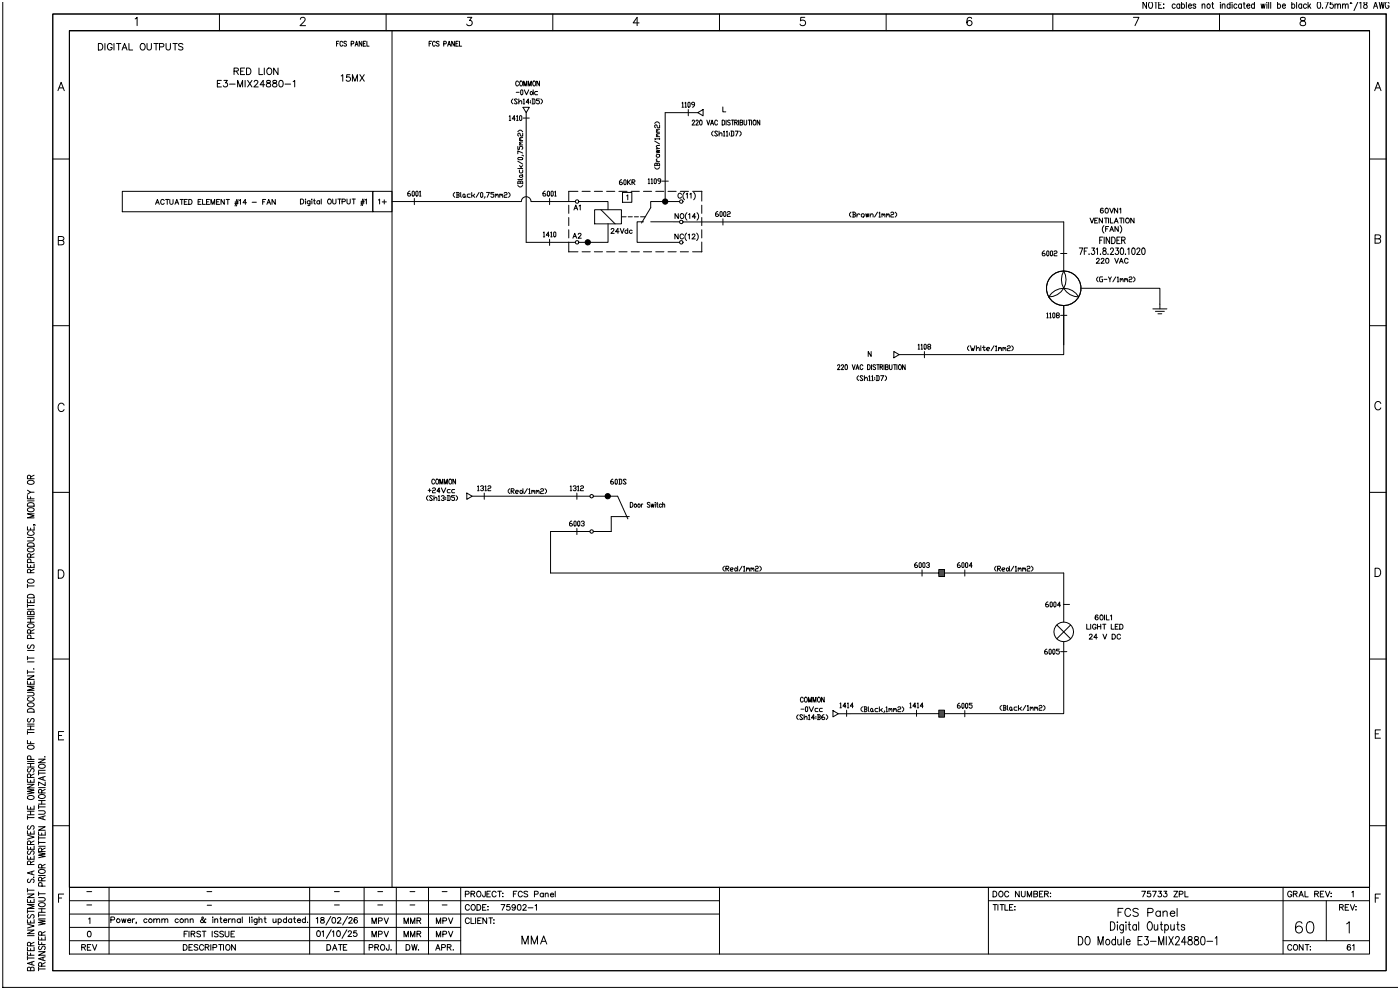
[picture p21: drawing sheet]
<svg xmlns="http://www.w3.org/2000/svg" width="420mm" height="297mm" viewBox="0 0 420 297" stroke-linecap="round" stroke-linejoin="round" font-family="sans-serif">
<!-- layer: 0 -->
<g fill="none" stroke="#000" stroke-width=".3">
<path d="M117.6 9.2v256.9"/>
<circle cx="173.1" cy="72.7" r=".54"/>
<circle cx="173.1" cy="60.5" r=".54"/>
<circle cx="176.3" cy="72.7" r=".8"/>
<circle cx="199.5" cy="60.5" r=".8"/>
<circle cx="204.3" cy="66.6" r=".54"/>
<circle cx="204.3" cy="72.7" r=".54"/>
<circle cx="204.3" cy="60.5" r=".54"/>
</g>
<!-- layer: _TEXTO -->
<g fill="none" stroke="#000" stroke-width=".3">
<path d="M29.5 13h.7a1.05 1.05 0 0 1 .6 1 1.05 1.05 0 0 1-.6 1h-.7zM31.5 13v2M33.6 13.5a.72 .72 0 0 0-.8-.5 .72 .72 0 0 0-.6 .8v.5a.7 .7 0 0 0 .7 .7 .7 .7 0 0 0 .7-.7h-.4M34.2 13v2M34.9 13h1.3M35.6 13v2M36.6 15l.8-2 .7 2M36.9 14.3h.9M38.7 13v2h1.1M42.4 13.1a.92 .92 0 0 1 1.2 .9 .92 .92 0 0 1-1.2 .9l-.4-.6zM44.1 13v1.4l.6 .6 .6-.3 .1-1.7M46.2 13h1.3"/>
<path d="M46.8 13v2M47.8 14.1l1.2-.1 .1-.3v-.5l-1.3-.2v2M49.8 13v1.4l.6 .6 .6-.3 .1-1.7M51.9 13h1.3M52.5 13v2M54.9 13.3l-.5-.3-.9 .3 .2 .5 1.2 .6v.3l-.5 .3-.9-.3M100.9 13.1h.5M101.7 12.4h-.8v1.4M102.8 12.7a.43 .43 0 0 0-.5-.3 .43 .43 0 0 0-.3 .5v.4a.43 .43 0 0 0 .3 .5 .43 .43 0 0 0 .5-.3M103.9 12.6l-.3-.2-.5 .2 .1 .3 .7 .5-.3 .4-.5-.2M105.3 13.1h.7v-.7h-.7v1.4M106.5 13.8l.5-1.4 .4 1.4"/>
<path d="M106.7 13.4h.5M108.5 12.4v1.4l-.8-1.4v1.4M109 13.1h.4M109.7 12.4h-.7v1.4h.7M110 12.4v1.4h.7M128.7 13.1h.5M129.4 12.4h-.7v1.4M130.6 12.7a.43 .43 0 0 0-.6-.3 .43 .43 0 0 0-.3 .5v.4a.43 .43 0 0 0 .3 .5 .43 .43 0 0 0 .6-.3M131.7 12.6l-.3-.2-.5 .2 .1 .3 .6 .4 .1 .3-.3 .2-.5-.2M133.1 13.1h.7v-.7h-.7v1.4M134.3 13.8l.4-1.4 .5 1.4M134.4 13.4h.6"/>
<path d="M136.3 12.4v1.4l-.8-1.4v1.4M136.7 13.1h.5M137.5 12.4h-.8v1.4h.8M137.8 12.4v1.4h.7M65.2 25h.7M66.4 24.1h-1.2v2h1.2M67.2 24.1h1l-.6 .8a.65 .65 0 0 1 .5 1 .65 .65 0 0 1-1.1-.2M68.8 25.2h1.7M70.2 21.3l1.1-.1 .1-.6-1.2-.2v2M70.9 21.3l.6 1.1M71.3 26.1v-2l.7 2 .8-2v2M72.2 21.3h.7"/>
<path d="M73.4 20.4h-1.2v2h1.2M73.5 24.1v2M73.9 20.4h.7a1.05 1.05 0 0 1 .7 1 1.05 1.05 0 0 1-.7 1h-.7zM74.3 24.1l1.3 2M75.6 24.1l-1.3 2M76.2 24.6l.4-.5 .6 .1 .2 .3-.3 .6-1 1h1.3M77.7 20.4v2h1.1M79.3 20.4v2M79.4 25.4h-1.4l.9-1.3v2M80.1 24.2v.6l.8 .2 .3 .4a.66 .66 0 0 1-.7 .7 .66 .66 0 0 1-.6-.7l1.2-.8-.1-.4zM80.2 20.7l.2-.2a.92 .92 0 0 1 1.1 .9 .92 .92 0 0 1-1.1 .9l-.4-.7zM81.9 24.2v.6l.9 .2 .3 .4a.66 .66 0 0 1-.7 .7 .66 .66 0 0 1-.7-.7l1.3-.8-.1-.4z"/>
<path d="M83.4 20.4v2l-1.3-2v2M83.9 24.2a.64 .64 0 0 1 .9 .3l.1 .5a.84 .84 0 0 1-.7 1.1 1.25 1.25 0 0 1-.3-1.9zM85.5 25.2h1.7M87.9 24.5l.5-.4v2M102.3 22.8l.5-.4v2M105 22.4h-1l-.1 .8a.69 .69 0 0 1 1.1 0 .69 .69 0 0 1-.2 1.1 .69 .69 0 0 1-1-.3M105.7 24.4v-2l.7 2 .8-2v2M107.9 22.4l1.4 2M109.3 22.4l-1.4 2M153.8 29.7l-.4 .5v.5l.4 .5M154.8 27.7h.9M155.2 29.9l-.3-.2h-.4l-.2 .2 .9 1-.3 .3h-.4l-.2-.3"/>
<path d="M155.6 30.7l.7-.5 .2 .2v.8M155.6 29.7v1.5M156.4 27l.4 .2v1l-.2 .2-.4-.2v-1zM156.9 29.9l.3-.2v1.5M156.9 31.2h.5M157.3 27l.6 1.4 .7-1.4M158.7 30.7h-.9l.7-1v1.5M159.1 30.2v.2M159.1 30.7v.2M159.3 27.4l.6 .5-.4 .5-.5-.2zM159.6 29.7h.6l.3 .2v1l-.3 .3h-.6M159.8 29.7v1.5"/>
<path d="M159.9 27v1.4M161.2 27.4h-.6l-.2 .3 .2 .7h.6M161.8 29.7h-.9v.5h.7l.2 .2-.2 .8h-.5l-.2-.3M162.2 29.7l.5 .5v.5l-.5 .5M213.9 39.3l-.4 .5v.5l.4 .5M215.2 39.6l-.2-.3h-.4l-.3 .3 .9 .9-.2 .3h-.4l-.3-.3M215.7 39.3v1.5M216.8 32.1v1.5h.9M217 39.6l.2-.3v1.5M217.9 39.6l.2-.3v1.5M218.8 39.8v.3M219.2 39.3h.7l.2 .3v.9l-.2 .3h-.7"/>
<path d="M219.4 39.3v1.5M220.5 39.3h.9l-.7 1.5M221.9 39.3l.4 .5v.5l-.4 .5M49.7 59.8h1M50.2 59.8v1.5M50.9 59.8v1.1l.5 .4 .4-.2 .1-1.3M54 59.8h1M54.5 59.8v1.5M56.2 59.8h-.9v1.5h.9M56.6 59.8h.5a.79 .79 0 0 1 .5 .8 .79 .79 0 0 1-.5 .7h-.5zM60.3 59.8h-.9v1.5h.9M60.8 59.8v1.5h.8"/>
<path d="M62.9 59.8h-1v1.5h1M65.9 59.8h-.9v1.5h.9M67.3 59.8v1.5l-1-1.5v1.5M67.8 59.8h1M68.3 59.8v1.5M71 59.8l-.5 2M71.4 59.8l-.5 2M79.7 59.8h-.9v1.5M82.6 59.8v1.5l-1-1.5v1.5M90.1 59.7h.5a.79 .79 0 0 1 .5 .7 .79 .79 0 0 1-.5 .8h-.5zM91.6 59.8h.1M93.5 59.8h.1"/>
<path d="M94.2 59.7v1.2l.4 .3M96.4 59.7v1.5M98.4 59.9l.1-.1a.66 .66 0 0 1 .9 .7 .66 .66 0 0 1-1 .5zM99.8 59.7v1.1l.4 .4 .5-.2 .1-1.3M101.3 59.7h1M101.8 59.7v1.5M104.1 59.7v1.1l.4 .4 .5-.2 .1-1.3M105.6 59.7h1M106.1 59.7v1.5M108.8 59.7l-.5 2M109.2 59.7l-.5 2M109.5 60l.4-.3v1.5"/>
<path d="M113.5 60l.4-.3v1.5M115.3 59.9v1.3M186.5 53.9l-.7 .5v.7l.2 .3h.5l.2-.5-.2-.3h-.7M187.3 53.9l.5 .3v.9l-.2 .3-.5-.3v-.9zM187.9 58.7l.4-.2v1.4M188.2 53.9v1.5M188.4 54.6l.7 .8M189.1 53.9l-.9 .7M189.5 54.6h.7l.2-.4-.2-.3h-.7v1.5M189.8 54.6l.6 .8M204.4 58.3a.54 .54 0 0 0-.6-.3 .54 .54 0 0 0-.5 .5v.4a.54 .54 0 0 0 .5 .5 .54 .54 0 0 0 .6-.3M205.3 57.7a1.51 1.51 0 0 0 0 2.2"/>
<path d="M205.8 58.2l.4-.2v1.4M206.9 58.2l.4-.2v1.4M208 57.7a1.51 1.51 0 0 1 0 2.2M215.7 40.3l.6-.5 .3 .3v.7M217 40.8h.4M217.9 40.8h.4M218.8 40.3v.2M46.7 61.3l.5-1.5 .6 1.5M46.9 60.8h.7M49.2 60.2a.54 .54 0 0 0-.6-.4 .54 .54 0 0 0-.4 .6v.3a.54 .54 0 0 0 .4 .6 .54 .54 0 0 0 .6-.4M52.5 61.3l.5-1.5 .6 1.5M52.7 60.8h.7"/>
<path d="M55.3 60.5h.5M59.4 60.5h.6M61.9 60.5h.6M63.3 61.3v-1.5l.5 1.5 .6-1.5v1.5M65 60.5h.5M70.4 61h1M70.5 60.6h1M71.8 60.1l.3-.3v1.5M73.9 60.8h-1l.7-1v1.5M75.6 60.7h1.3M78.8 60.5h.5M80 61.3l.6-1.5 .6 1.5"/>
<path d="M80.3 60.8h.7M91.7 60.2v1M93 60.2l-.1 1.3-.5 .1M93 60.4a.47 .47 0 0 0-.7-.1 .47 .47 0 0 0 0 .7 .47 .47 0 0 0 .7 0M93.5 60.2v1M94 60.2h.5M95.9 60.4a.47 .47 0 0 0-.7-.1 .47 .47 0 0 0 0 .7 .47 .47 0 0 0 .7 0M95.9 60.2v1M102.6 60.5l.8-.1 .1-.6-.9-.1v1.5M108.2 60.9h1M108.3 60.5h1M114.6 60.6h1.3"/>
<path d="M171.8 71.4l.6-1.4 .5 1.4M172 71h.7M172.1 63l.6-1.5 .6 1.5M172.3 62.5h.8M173.4 70.3l.3-.3 .6 .3-.9 1.1h.9M173.7 61.8l.3-.3v1.5M183.3 68.9l.3-.4 .5 .3-.9 1.2h1M185.7 69.5h-1.1l.7-1v1.5M186 68.5l.6 1.5 .6-1.5M188.3 69.2a.47 .47 0 0 0-.7 0 .47 .47 0 0 0 0 .7 .47 .47 0 0 0 .7-.1M188.3 68.5v1.5M189.6 69.2a.47 .47 0 0 0-.7 0 .47 .47 0 0 0 0 .7 .47 .47 0 0 0 .7-.1"/>
<path d="M203.4 70.2v1.5l-1-1.5v1.5M203.4 64.1v1.4l-.9-1.4v1.4M204.1 64.3l.2-.2a.66 .66 0 0 1 .9 .7 .66 .66 0 0 1-1.1 .5zM205 70.5a.54 .54 0 0 0-.6-.3 .54 .54 0 0 0-.4 .5v.4a.54 .54 0 0 0 .4 .6 .54 .54 0 0 0 .6-.4M205.9 69.9a1.51 1.51 0 0 0 0 2.3M206 63.8a1.51 1.51 0 0 0 0 2.2M206.4 70.5l.4-.3v1.5M206.5 64.4l.4-.3v1.4M207.6 70.5l.3-.3 .5 .3-.9 1.2h1M208.7 65.1h-1.1l.8-1v1.4M208.9 69.9a1.51 1.51 0 0 1 0 2.3M209.1 63.8a1.51 1.51 0 0 1 0 2.2"/>
<path d="M326.9 65.4l.6 1.5 .6-1.5M328.3 66.1h.6M328.9 77.8l.3-.3 .5 .3-.9 1.2h1M329.3 65.4h-1v1.5h1M330.3 77.8l.3-.3 .5 .3-.9 1.2h1M330.7 65.4v1.5l-1-1.5v1.5M330.9 62.6l-.1-.1a.67 .67 0 0 0-.8 .6 .67 .67 0 0 0 .7 .7 .46 .46 0 0 0 0-.7 .46 .46 0 0 0-.7 .3M331.1 67.7a1.51 1.51 0 0 0 0 2.2M331.2 65.4h1M331.6 68.6h.6M331.6 62.5a.67 .67 0 0 1 .8 .7 .67 .67 0 0 1-.8 .6l-.2-.5zM331.7 65.4v1.5"/>
<path d="M331.8 77.5a.67 .67 0 0 1 .8 .7 .67 .67 0 0 1-.8 .7l-.2-.6zM332.5 65.4v1.5M332.5 67.9h-.9v1.5M332.8 62.4l.6 1.5 .6-1.5M332.9 69.4l.5-1.5 .6 1.5M333 65.4v1.5h.9M333.1 68.9h.7M334.2 66.9l.6-1.5 .6 1.5M334.3 77.5l.6 1.5 .6-1.5M334.4 66.4h.7M335.2 62.4v1.5l-1-1.5v1.5M335.4 67.9v1.5l-1-1.5v1.5"/>
<path d="M335.7 79l.6-1.5 .6 1.5M335.8 65.4h1M335.8 62.7l.3-.3v1.5M336 67.7a1.51 1.51 0 0 1 0 2.2M336 78.5h.7M336.3 65.4v1.5M337 65.4v1.5M337.7 65.6l.2-.1a.66 .66 0 0 1 .9 .7 .66 .66 0 0 1-1.1 .5zM338.3 77.8a.54 .54 0 0 0-.6-.3 .54 .54 0 0 0-.4 .5v.4a.54 .54 0 0 0 .4 .6 .54 .54 0 0 0 .6-.4M340.1 65.4v1.5l-1-1.5v1.5M257.5 112.7l-.4 .5v.5l.4 .5M258.8 112.9l-.2-.2h-.4l-.3 .2 .9 1-.2 .3h-.4l-.3-.3"/>
<path d="M259.3 113.7l.6-.5 .3 .2v.8M259.3 112.7v1.5M260.6 112.9l.2-.2v1.5M260.6 114.2h.4M261.3 105.4v1.5l-.9-1.5v1.5M261.5 112.9l.2-.2v1.5M261.5 114.2h.4M262.4 113.2v.2M262.4 113.7v.2M262.8 112.7h.7l.2 .2v1l-.2 .3h-.7M263 112.7v1.5M264.1 112.7h.9l-.6 1.5"/>
<path d="M265.5 112.7l.4 .5v.5l-.4 .5"/>
</g>
<!-- layer: 03 -->
<path d="M36.7 57.4h75.1v6.1h-75.1zM111.8 57.4h5.8v6.1h-5.8zM345.8 92.6h4.2M346.5 93.4h2.7M347.3 94.1h1.2M347.9 91.2v1.4" fill="none" stroke="#000" stroke-width=".3"/>
<!-- layer: 02 -->
<g fill="none" stroke="#000" stroke-width=".3">
<path d="M155.5 24.7a.43 .43 0 0 0-.5-.4 .43 .43 0 0 0-.3 .6v.3a.43 .43 0 0 0 .3 .6 .43 .43 0 0 0 .5-.4M156.1 24.4l.1-.1a.71 .71 0 0 1 .6 .8 .71 .71 0 0 1-.7 .6l-.2-.5zM156.9 32.2h1.9l-1 1.6zM157.1 25.8v-1.5l.4 1.5 .5-1.5v1.5M157.8 33.8v38.9h14.8M158.4 25.8v-1.5l.5 1.5 .4-1.5v1.5M160 24.4l.1-.1a.71 .71 0 0 1 .6 .8 .71 .71 0 0 1-.7 .6l-.2-.5zM161.8 24.3v1.5l-.8-1.5v1.5M207.6 36.4l.2-.4 .5 .3-.7 1.2h.8M208.7 36.4l.3-.4 .4 .3-.7 1.2h.8M209.3 33.8l1.6-1v1.9zM209.3 33.8h-9.8v26.7"/>
<path d="M210 36.1l.1-.1a.82 .82 0 0 1 .5 .8 .82 .82 0 0 1-.5 .7l-.3-.6zM212 36l.4 1.5 .5-1.5M213.1 37.5l.5-1.5 .4 1.5M213.3 37h.6M215.2 36.4a.43 .43 0 0 0-.5-.4 .43 .43 0 0 0-.3 .6v.3a.43 .43 0 0 0 .3 .6 .43 .43 0 0 0 .5-.4M216.6 36a.74 .74 0 0 1 .8 .8 .74 .74 0 0 1-.8 .7zM217.8 36v1.5M219 36.2l-.3-.2-.5 .2 .1 .4 .7 .5-.3 .4-.5-.2M219.4 36h.7M219.7 36v1.5M220.4 36.7h.6v-.6l-.6-.1v1.5M220.8 36.7l.3 .8"/>
<path d="M221.5 36v1.5M222 36.7l.7 .2 .1 .3-.3 .3h-.5v-1.5l.7 .2v.4l-.2 .1M223.2 36v1.1l.3 .4 .4-.2 .1-1.3M224.4 36h.8M224.8 36v1.5M225.4 36v1.5M226.1 36.1l.1-.1a.71 .71 0 0 1 .6 .8 .71 .71 0 0 1-.7 .6l-.2-.5zM227.9 36v1.5l-.8-1.5v1.5M186.7 57.7h2.8v3h-2.8zM117.6 60.5h38.7a1.47 1.47 0 0 1 1.5-1.5 1.47 1.47 0 0 1 1.5 1.5h13.3M173.6 60.5h8.8v2.4M178.3 62.9h8.1v4.2h-8.1z"/>
<path d="M180.2 62.9l4.3 4.2M182.4 67.1v5.6h-8.8M193 66.5h-1.9v6.2h12.7M195.2 66.5h8.6M199.5 60.5h-4.3v1.8l-2.8 4.6M199.5 60.5h4.3M204.9 66.6h114.1v14.7M323.7 74.4h1.1l-.8 1.9M325.2 75.3h.6M326.2 74.4h-1v1.9M326.6 76.2h.1M327.5 74.4h.8l-.5 .7a.58 .58 0 0 1 .5 .9 .58 .58 0 0 1-1 0"/>
<path d="M328.8 74.7l.4-.3v1.9M329.8 72h.6M330.1 76.2h.1M330.8 71.1h-1v2M330.9 74.5v.5a.72 .72 0 0 1 .8 .5 .72 .72 0 0 1-.3 .8 .62 .62 0 0 1-.7-.6 .62 .62 0 0 1 .8-.6l.2-.3-.1-.3zM331.2 71.1v2M332.3 76.2h.1M332.8 71.1v2l-1-2v2M333.1 74.8l.3-.4 .4 .1 .2 .2-.3 .7-.7 .9h1M333.4 71.1a.99 .99 0 0 1 1.1 1 .99 .99 0 0 1-1.1 1zM334.6 74.4h.9l-.5 .7a.58 .58 0 0 1 .5 .9 .58 .58 0 0 1-1 0M335 72h.6"/>
<path d="M336 71.1h-1v2h1M336.2 74.5l.2-.1a1.1 1.1 0 0 1 .6 1 1.1 1.1 0 0 1-.6 .9l-.3-.3-.1-.5zM336.4 72l.9-.1v-.7l-.9-.1v2M336.9 72l.6 1.1M337.6 76.2h.1M338.2 74.7l.4-.3v1.9M339.6 74.5l.3-.1a1.1 1.1 0 0 1 .6 1 1.1 1.1 0 0 1-.6 .9l-.4-.3-.1-.5zM341 74.8l.3-.4 .4 .1 .2 .2-.2 .7-.8 .9h1.1M342.6 74.5l.3-.1a1.1 1.1 0 0 1 .6 1 1.1 1.1 0 0 1-.6 .9l-.3-.1-.2-.7zM251.2 109.7l.2-.3 .5 .3-.7 1.2h.8M252.3 109.7l.3-.3 .4 .3-.7 1.2h.8M253.6 109.5l.2-.1a.82 .82 0 0 1 .4 .7 .82 .82 0 0 1-.4 .8l-.4-.7z"/>
<path d="M255.6 109.4l.5 1.5 .4-1.5M256.7 110.9l.5-1.5 .4 1.5M256.9 110.4h.6M258.8 109.7a.43 .43 0 0 0-.5-.3 .43 .43 0 0 0-.3 .5v.4a.43 .43 0 0 0 .3 .6 .43 .43 0 0 0 .5-.4M260.2 109.4a.74 .74 0 0 1 .8 .7 .74 .74 0 0 1-.8 .8zM261.4 109.4v1.5M262.6 109.6l-.3-.2-.5 .2 .1 .3 .7 .5-.3 .5-.5-.3M263 109.4h.7M263.3 109.4v1.5M264 110.1l.6-.1v-.5l-.6-.1v1.5M264.4 110.1l.4 .8M265.1 109.4v1.5"/>
<path d="M265.6 110.1l.7 .1 .1 .4-.3 .3h-.5v-1.5l.7 .1 .1 .3-.3 .3M266.8 109.4v1l.3 .5 .4-.3 .1-1.2M268 109.4h.8M268.1 105.4l1.6 1-1.6 .9zM268.4 109.4v1.5M269 109.4v1.5M269.7 109.5l.1-.1a.71 .71 0 0 1 .6 .7 .71 .71 0 0 1-.7 .7l-.2-.5zM271.5 109.4v1.5l-.8-1.5v1.5M319 103.4v-11.7v14.7h-49.3M140 147.9l1.6 .9-1.6 1zM165.1 171.9h153.9v14.7M319 192.5v21.6h-35.7"/>
</g>
<!-- layer: 01 -->
<g fill="none" stroke="#050505" stroke-width=".3">
<path d="M152.7 34.9l.3-.2v1.5M152.7 36.2h.5M154.5 35.7h-.9l.7-1v1.5M155 34.9l.2-.2v1.5M155 36.2h.4M155.3 39.5l.5-.4h.5l.5 .4M156.1 34.7l.4 .2v1l-.2 .3-.5-.3v-1zM156.8 39.9v.9h-.5l-.3-.2v-.4l-.5-.3-.2 .3v.4l.2 .2M156.9 35.4h1.8M196.4 37l.4-.4h.5l.5 .4M196.8 39.7h1M197.3 39.2l-.5 .2 .3 .3"/>
<path d="M197.8 38.8h-.7l-.3 .2 .3 .2M197.8 37.4v.9l-.7-.2v-.4l-.3-.3-.4 .3v.4l.2 .2M204.6 30.9l.2-.2v1.4M204.6 32.1h.4M205.4 30.9l.3-.2v1.4M205.4 32.1h.5M206.4 32.9v1.8M206.5 30.7l.5 .2v1l-.2 .2-.5-.2v-1zM208.3 31.4h-.6l-.3-.2 .3-.5h.4l.2 .2v.8l-.6 .4M123 57.3l-.7 .5v.8l.2 .2h.5l.2-.2-.2-.5h-.7M123.8 57.3l.5 .3v1l-.2 .2-.5-.2v-1zM124.3 59.5v1.9"/>
<path d="M124.9 57.3l.5 .3v1l-.2 .2-.5-.2v-1zM125.8 57.6l.2-.3v1.5M125.8 58.8h.5M136.4 57.7l-.4 .5v.5l.4 .5M136.8 57.7h.7l.2 .3-.2 .5M137.1 58.5h.4l.2 .4-.2 .3h-.7M137.1 57.7v1.5M138.2 57.7v1.2l.2 .3M139.1 58.2l.4 .3-.2 .7-.5-.3zM139.5 58.9l.2 .3M141 58.2h-.6l-.2 .3 .2 .7h.6M141.5 57.7v1.5"/>
<path d="M141.9 58.7l.5 .5M142.4 58.2l-.5 .5h-.4M143.7 57.7l-.9 1.5M144.4 57.7l.4 .3v.9l-.2 .3-.5-.3v-.9zM145.5 58.9l-.3 .5M145.9 57.7h.9l-.7 1.5M148.1 57.7h-.9v.5h.7l.2 .3-.2 .7h-.5l-.2-.3M148.6 58.5l.2-.3 .2 .5M148.6 58.2v1M149 58.5l.2-.3 .2 .3v.7M149.9 58.5l.2-.3 .2 .5M149.9 58.2v1"/>
<path d="M150.3 58.5l.2-.3 .3 .3v.7M151.2 58l.2-.3h.5l.2 .3-.2 .5h-.5l-.2 .2v.5h.9M152.5 57.7l.5 .5v.5l-.5 .5M155.3 55.6l.5 .5h.5l.5-.5M155.3 47.5l.2-.3h1l.3 .5-.3 .2h-1zM155.3 43.9v.9h.5v-.7l.2-.2 .8 .2v.5l-.3 .2M155.3 55h1.5M155.3 50.5h1.5M155.3 48.3l1.5 .9M155.8 52.8l.7-.3 .3 .5-.8 .2zM155.8 51v.7l.2 .2 .8-.2v-.7M155.8 49.7l.5 .4v.4"/>
<path d="M155.8 43.5h1M155.8 42.1h1M156 55v-.5l.5-.2 .3 .2v.7M156 54.5l-.5-.2-.2 .2v.7M156.3 43l-.5 .3 .2 .2M156.3 41.7l-.5 .2 .2 .2M156.5 46.6l.5 .2M156.8 53.6l-.3 .3h-1.2M156.8 45.9l-1.5-.7v.9M156.8 42.6h-.8l-.2 .2 .2 .2M156.8 41.3h-.8l-.2 .2 .2 .2M156.8 52.3l-.3 .2"/>
<path d="M156.8 49.7l-.5 .4M163.5 57.3l-.7 .5v.8l.3 .2h.4l.2-.5-.2-.2h-.7M164.4 57.3l.4 .3v1l-.2 .2-.4-.2v-1zM164.8 59.5v1.9M165.5 57.3l.4 .3v1l-.2 .2-.4-.2v-1zM166.4 57.6l.2-.3v1.5M166.4 58.8h.4M173.3 57.4h-2.7v2.9M174.6 57.4h2.4M178.3 57.4h2.4M181.9 57.4h2.5M185.6 57.4h2.5"/>
<path d="M189.3 57.4h2.5M193 57.4h2.4M194.4 53.8l.3-.2v1.5M194.4 55.1h.5M195.3 53.8l.2-.2v1.5M195.3 55.1h.5M196.4 50.3l.4 .4h.5l.5-.4M196.4 49.6h1.4M196.4 42.3l1.4 .9M196.4 53.6l.5 .2v1l-.3 .3-.4-.3v-1zM196.7 57.4h2.4M196.8 46.5l.8-.2 .2 .2v.4l-.7 .3-.3-.3z"/>
<path d="M196.8 45l1 .2-1 .2 1 .2-1 .2M196.8 48.5h1M196.8 44.5h1M196.8 41h1M197.1 49.6v-.4l.5-.3 .2 .3v.6M197.1 49.2l-.5-.3-.2 .3v.6M197.1 47.6l-.3 .5 .5 .4M197.3 40.5l-.5 .3 .3 .2M197.8 43.6h-.7l-.3 .3 .5 .6M197.8 41.6h-1.4l.2 .3M197.8 40.1h-.7l-.3 .2 .3 .2M197.8 41.4v.5"/>
<path d="M198.2 54.3h-.7l-.2-.2 .2-.5h.5l.2 .2v.8l-.7 .5M198.6 54.3h1.8M200.4 57.4h2.4M204 57.4h2.5M207.7 57.4h2.8v2.9M210.5 57.4h.1M163 69.8l.2-.2v1.4M163 71h.4M164.7 70.5h-.9l.7-.9v1.4M164.8 71.8v1.8M165.2 69.8l.2-.2v1.4M165.2 71h.4"/>
<path d="M166.3 69.6l.4 .2v1l-.2 .2-.4-.2v-1zM170.6 75.5h.1M170.6 72.6v2.9h2.7M170.6 61.5v2.5M170.6 65.2v2.5M170.6 68.9v2.5M174.6 75.5h2.4M178.3 75.5h2.4M181.9 75.5h2.5M185.6 75.5h2.5M186.4 65h1.4M188.4 65h1.2"/>
<path d="M189.3 75.5h2.5M190.3 65h1.2M192.1 65h1.4M193 75.5h2.4M196.7 75.5h2.4M200.4 75.5h2.4M204 75.5h2.5M210.5 75.5h.1M210.5 61.5v2.5M210.5 65.2v2.5M210.5 68.9v2.5M210.5 72.6v2.9h-2.8"/>
<path d="M215.3 63.4l-.7 .5v.8l.2 .2h.5l.2-.2-.2-.5h-.7M216.2 63.4l.4 .3v1l-.2 .2-.5-.2v-1zM216.8 65.6v1.9M217.3 63.4l.4 .3v1l-.2 .2-.5-.2v-1zM218.2 63.7l.2-.3h.4l.2 .3-.2 .5h-.4l-.2 .2v.5h.8M255.2 63.6l-.4 .5v.5l.4 .5M255.7 63.6h.6l.3 .3-.3 .5M255.9 64.4h.4l.3 .5-.3 .2h-.6M255.9 63.6v1.5M257 64.1v1M257.9 64.4l-.4-.3-.5 .5M258.6 64.1h.4l.2 .3-.2 .7h-.4l-.3-.2z"/>
<path d="M259.7 64.1l.2 1 .2-1 .2 1 .2-1M261 64.6l.6-.5 .3 .3v.7M261 64.1v1M263.2 63.6l-.9 1.5M263.6 63.9l.3-.3v1.5M263.6 65.1h.5M264.5 64.4l.2-.3 .3 .5M264.5 64.1v1M265 64.4l.2-.3 .2 .3v.7M265.8 64.4l.3-.3 .2 .5M265.8 64.1v1M266.3 64.4l.2-.3 .2 .3v.7"/>
<path d="M267.2 63.9l.2-.3h.4l.3 .3-.3 .5h-.4l-.2 .2v.5h.9M268.5 63.6l.4 .5v.5l-.4 .5M313.3 75.3l-.7 .4v.8l.2 .2h.5l.2-.2-.2-.5h-.7M314.2 75.3l.4 .2v1l-.2 .2-.5-.2v-1zM315.3 75.3l.4 .2v1l-.2 .2-.5-.2v-1zM316.1 75.5l.3-.2h.4l.2 .2-.2 .5h-.4l-.3 .2v.5h.9M318.1 76h1.9M314 94.1l.2-.3v1.5M314 95.3h.4M314.9 94.1l.2-.3v1.5M314.9 95.3h.4M316 93.8l.4 .3v1l-.2 .2-.5-.2v-1z"/>
<path d="M317.1 94.6l-.3-.3 .3-.5h.4l.2 .3-.2 .5h-.4l-.3 .2 .3 .5h.4l.2-.2-.2-.5M318.1 94.6h1.9M324.2 86.5h23.7v4.7M329.4 83l-.5 .5v.5l.5 .5M330.7 83h-.7l-.2 .3v1l.2 .2h.7v-.7h-.2M331.1 83.8h.9M332.5 83l.4 .8v.7M333.3 83l-.4 .8M334.7 83l-.9 1.5M335.1 83.3l.2-.3v1.5M335.1 84.5h.4M336 83.8l.2-.3 .2 .5"/>
<path d="M336 83.5v1M336.4 83.8l.3-.3 .2 .3v.7M337.3 83.8l.2-.3 .3 .5M337.3 83.5v1M337.8 83.8l.2-.3 .2 .3v.7M338.6 83.3l.3-.3h.4l.2 .3-.2 .5h-.4l-.3 .2v.5h.9M340 83l.4 .5v.5l-.4 .5M275.4 103.5l.2-.3v1.5M275.4 104.7h.4M276.3 103.5l.2-.3v1.5M276.3 104.7h.4M277.3 105.4v1.9"/>
<path d="M277.4 103.2l.4 .3v1l-.2 .2-.4-.2v-1zM278.5 104l-.2-.3 .2-.5h.4l.2 .3-.2 .5h-.4l-.2 .2 .2 .5h.4l.2-.2-.2-.5M290.6 103.7l-.4 .5v.5l.4 .5M291.1 103.7l.4 1.5 .2-.8 .3 .8 .4-1.5M292.8 104.7l.7-.5 .2 .2v.8M292.8 103.7v1.5M294.2 103.7v.3M294.2 104.2v1M294.6 104.2h.9M295.1 103.7v1.2l.2 .3 .2-.3M295.9 104.7h.7l.2-.3-.2-.2h-.4l-.3 .2 .3 .8h.4M298.2 103.7l-.9 1.5"/>
<path d="M298.6 104l.2-.3v1.5M298.6 105.2h.4M299.5 104.4l.2-.2 .2 .5M299.5 104.2v1M299.9 104.4l.2-.2 .3 .2v.8M300.8 104.4l.2-.2 .2 .5M300.8 104.2v1M301.2 104.4l.3-.2 .2 .2v.8M302.1 104l.3-.3h.4l.2 .3-.2 .4h-.4l-.3 .3v.5h.9M303.5 103.7l.4 .5v.5l-.4 .5M298.8 169.8l-.5 .5v.5l.5 .5M299.2 170.6h.7l.2-.5-.2-.3h-.7v1.5"/>
<path d="M299.4 170.6l.7 .7M300.5 170.8h.7l.2-.2-.2-.3h-.4l-.3 .3v.4l.3 .3h.4M302.1 170.3l.6 .5-.4 .5-.4-.3zM302.7 169.8v1.5M304.1 169.8l-.9 1.5M304.5 170.1l.2-.3v1.5M304.5 171.3h.5M305.4 170.6l.2-.3 .2 .5M305.4 170.3v1M305.8 170.6l.3-.3 .2 .3v.7M306.7 170.6l.2-.3 .3 .5M306.7 170.3v1"/>
<path d="M307.2 170.6l.2-.3 .2 .3v.7M308 170.1l.3-.3h.4l.2 .3-.2 .5h-.4l-.3 .2v.5h.9M309.4 169.8l.4 .5v.5l-.4 .5M314 194.7l-.7 .5v.7l.2 .3h.5l.2-.3-.2-.5h-.7M314.3 180.6l-.7 .4v.8l.3 .2h.4l.2-.5-.2-.2h-.7M314.9 194.7l.4 .3v.9l-.2 .3-.5-.3v-.9zM315.2 180.6l.4 .2v1l-.2 .2-.4-.2v-1zM316 194.7l.4 .3v.9l-.2 .3-.4-.3v-.9zM316.3 180.6l.4 .2v1l-.2 .2-.4-.2v-1zM317.7 194.7h-.8v.5h.6l.2 .2-.2 .8h-.4l-.2-.3M318.1 181.5h-.9l.6-.9v1.4M318.1 195.4h1.9"/>
<path d="M318.9 181.3h1.9M300.4 211.6l-.5 .5v.5l.5 .4M300.8 211.6h.7l.2 .2-.2 .5M301 212.3h.5l.2 .5-.2 .2h-.7M301 211.6v1.4M302.2 211.6v1.2l.2 .2M303 212.1l.5 .2-.2 .7-.5-.2zM303.5 212.8l.2 .2M305 212.1h-.6l-.3 .2 .3 .7h.6M305.5 211.6v1.4M305.9 212.6l.5 .4M306.4 212.1l-.5 .5h-.4"/>
<path d="M307.7 211.6l-.9 1.4M308.1 211.8l.2-.2v1.4M308.1 213h.5M309 212.3l.2-.2 .2 .5M309 212.1v.9M309.4 212.3l.3-.2 .2 .2v.7M310.3 212.3l.2-.2 .3 .5M310.3 212.1v.9M310.8 212.3l.2-.2 .2 .2v.7M311.7 211.8l.2-.2h.4l.2 .2-.2 .5h-.4l-.2 .3v.4h.8M313 211.6l.4 .5v.5l-.4 .4"/>
</g>
<!-- layer: 0 -->
<path d="M198.7 59.6h1.6v1.7h-1.6zM175.5 71.9h1.6v1.6h-1.6z" fill="#000"/>
<!-- layer: La_CONTROL Y COMANDO -->
<g fill="none" stroke="#000" stroke-width=".3">
<path d="M315.4 88l1.1-.8 1.2-.6 1.3-.1a5.2 5.2 0 0 1-4.4 2.6zM319 81.3a5.2 5.2 0 0 1 0 5.2 5.2 5.2 0 0 1 0-5.2zM319 86.5a5.2 5.2 0 0 1 4.5 2.6 5.2 5.2 0 0 1-4.5-2.6z"/>
<circle cx="319" cy="86.5" r="5.2"/>
</g>
<!-- layer: linea 02 -->
<g fill="none" stroke="#000" stroke-width=".3">
<path d="M317 187.4l4.1 4.2M319 189.5h.1M321.1 187.4l-4.1 4.2"/>
<circle cx="319" cy="189.5" r="2.95"/>
</g>
<!-- layer: 02 -->
<path d="M281.6 170.8h1.7v2.1h-1.7z" fill="#545454"/>
<path d="M281.6 170.8h1.7v2.1h-1.7z" fill="none" stroke="#000" stroke-width=".3"/>
<!-- layer: 01 -->
<g fill="none" stroke="#050505" stroke-width=".3">
<path d="M217.3 169.8l-.5 .5v.5l.5 .5M217.7 170.6h.7l.2-.5-.2-.3h-.7v1.5M217.9 170.6l.7 .7M219 170.8h.7l.2-.2-.2-.3h-.4l-.3 .3v.4l.3 .3h.4M220.6 170.3l.6 .5-.4 .5-.4-.3zM221.2 169.8v1.5M222.6 169.8l-.9 1.5M223 170.1l.2-.3v1.5M223 171.3h.5M223.9 170.6l.2-.3 .2 .5M223.9 170.3v1M224.3 170.6l.3-.3 .2 .3v.7"/>
<path d="M225.2 170.6l.2-.3 .3 .5M225.2 170.3v1M225.7 170.6l.2-.3 .2 .3v.7M226.6 170.1l.2-.3h.4l.2 .3-.2 .5h-.4l-.2 .2v.5h.8M227.9 169.8l.4 .5v.5l-.4 .5M275 168.7l-.7 .5v.8l.3 .2h.4l.2-.5-.2-.2h-.7M275.9 168.7l.4 .3v1l-.2 .2-.4-.2v-1zM276.5 170.9v1.9M277 168.7l.4 .3v1l-.2 .2-.4-.2v-1zM277.9 169l.2-.3h.4l.3 .5-.5 .3M278.5 169.5l.3 .2-.3 .5h-.4l-.2-.2M287.8 168.7l-.6 .5v.8l.2 .2h.4l.2-.5-.2-.2h-.6"/>
<path d="M288.7 168.7l.4 .3v1l-.2 .2-.4-.2v-1zM289.4 170.9v1.9M289.8 168.7l.5 .3v1l-.3 .2-.4-.2v-1zM291.6 169.7h-.9l.7-1v1.5"/>
</g>
<!-- layer: 02 -->
<path d="M281.6 213h1.7v2.1h-1.7z" fill="#545454"/>
<g fill="none" stroke="#000" stroke-width=".3">
<path d="M130.3 144.1a.43 .43 0 0 0-.5-.4 .43 .43 0 0 0-.3 .6v.3a.43 .43 0 0 0 .3 .6 .43 .43 0 0 0 .5-.4M130.9 143.8l.1-.1a.71 .71 0 0 1 .6 .8 .71 .71 0 0 1-.7 .6l-.2-.5zM131.9 145.2v-1.5l.5 1.5 .4-1.5v1.5M133.3 145.2v-1.5l.4 1.5 .5-1.5v1.5M134.8 143.8l.1-.1a.71 .71 0 0 1 .6 .8 .71 .71 0 0 1-.7 .6l-.2-.5zM136.6 143.7v1.5l-.8-1.5v1.5M141.6 148.8h35.3M176.9 159.4h-11.8v12.5M178 148.8h7.2l3.1 6.8M188.7 154.9h-5.4v4.5h-5.3M240.9 209.5a.43 .43 0 0 0-.5-.4 .43 .43 0 0 0-.3 .6v.3a.43 .43 0 0 0 .3 .6 .43 .43 0 0 0 .5-.4M241.5 209.2l.1-.1a.71 .71 0 0 1 .6 .8 .71 .71 0 0 1-.7 .6l-.3-.5z"/>
<path d="M242.5 210.6v-1.5l.4 1.5 .5-1.5v1.5M243.8 210.6v-1.5l.5 1.5 .4-1.5v1.5M245.4 209.2l.1-.1a.71 .71 0 0 1 .6 .8 .71 .71 0 0 1-.7 .6l-.2-.5zM247.2 209.1v1.5l-.8-1.5v1.5M249.8 213.1l1.6 1-1.6 .9zM281.6 213h1.7v2.1h-1.7zM281.6 214.1h-30.2"/>
</g>
<!-- layer: 01 -->
<g fill="none" stroke="#050505" stroke-width=".3">
<path d="M143.3 146l.2-.3v1.5M143.3 147.2h.4M144.1 146l.3-.3h.4l.2 .5-.4 .2M144.8 146.4l.2 .3-.2 .5h-.4l-.3-.3M145.2 147.9v1.9M145.5 146l.2-.3v1.5M145.5 147.2h.4M146.3 146l.3-.3h.4l.2 .3-.2 .4h-.4l-.3 .3v.5h.9M152.9 146.6l-.5 .5v.5l.5 .4M153.3 147.3h.7l.2-.5-.2-.2h-.7v1.4M153.5 147.3l.7 .7M154.6 147.6h.7l.2-.3-.2-.2h-.4l-.3 .2 .3 .7h.4"/>
<path d="M156.2 147.1l.6 .5-.4 .4-.4-.2zM156.8 146.6v1.4M158.2 146.6l-.9 1.4M158.6 146.8l.2-.2v1.4M158.6 148h.5M159.5 147.3l.2-.2 .2 .5M159.5 147.1v.9M159.9 147.3l.3-.2 .2 .2v.7M160.8 147.3l.2-.2 .3 .5M160.8 147.1v.9M161.3 147.3l.2-.2 .2 .2v.7M162.1 146.8l.3-.2h.4l.2 .2-.2 .5h-.4l-.3 .3v.4h.9"/>
<path d="M163.5 146.6l.4 .5v.5l-.4 .4M171 146l.3-.3v1.5M171 147.2h.5M171.5 156.3l-.7 .5v.7l.2 .3h.5l.2-.3-.2-.5h-.7M171.9 146l.2-.3h.5l.2 .5-.4 .2M172.4 156.3l.4 .2v1l-.2 .3-.5-.3v-1zM172.6 146.4l.2 .3-.2 .5h-.5l-.2-.3M173 147.9v1.9M173 158.5v1.8M173.2 146l.3-.3v1.5M173.2 147.2h.5M173.5 156.3l.4 .2v1l-.2 .3-.5-.3v-1z"/>
<path d="M174.1 146l.2-.3h.5l.2 .3-.2 .4h-.5l-.2 .3v.5h.9M174.3 156.5l.3-.2h.4l.2 .2v.3l-.4 .2M175 157l.2 .3-.2 .5h-.4l-.3-.3M251.9 211.1l.3-.3v1.5M251.9 212.3h.5M253.7 211.8h-.9l.7-1v1.5M253.9 213v1.9M254.1 211.1l.3-.3v1.5M254.1 212.3h.5M255.9 211.8h-.9l.7-1v1.5M258.7 212l-.5 .5v.5l.5 .5M259.1 212h.7l.2 .2-.2 .5"/>
<path d="M259.3 212.7h.5l.2 .5-.2 .3h-.7M259.3 212v1.5M260.4 212v1.2l.3 .3M261.3 212.5l.5 .2-.3 .8-.4-.3zM261.8 213.2l.2 .3M263.3 212.5h-.6l-.3 .2 .3 .8h.6M263.8 212v1.5M264.2 213l.4 .5M264.6 212.5l-.4 .5h-.4M265.3 213.2l-.2 .5M265.7 212.2l.3-.2v1.5M265.7 213.5h.5"/>
<path d="M266.6 212.7l.3-.2 .2 .5M266.6 212.5v1M267.1 212.7l.2-.2 .2 .2v.8M268 212.7l.2-.2 .2 .5M268 212.5v1M268.4 212.7l.2-.2 .2 .2v.8M269.3 212.2l.2-.2h.4l.3 .2-.3 .5h-.4l-.2 .3v.5h.9M270.6 212l.5 .5v.5l-.5 .5M272.9 211.1l.2-.3v1.5M272.9 212.3h.4M274.7 211.8h-.9l.7-1v1.5M274.9 213v1.9"/>
<path d="M275.1 211.1l.2-.3v1.5M275.1 212.3h.5M276.9 211.8h-.9l.7-1v1.5M287.8 210.9l-.6 .5v.8l.2 .2h.4l.2-.5-.2-.2h-.6M288.7 210.9l.4 .3v1l-.2 .2-.4-.2v-1zM289.4 213.1v1.9M289.8 210.9l.5 .3v1l-.3 .2-.4-.2v-1zM291.6 210.9h-.9v.5h.7l.2 .3-.2 .7h-.5l-.2-.2"/>
</g>
<!-- layer: _TEXTO -->
<g fill="none" stroke="#000" stroke-width=".3">
<path d="M128.4 148.7l-.5 .4v.5l.5 .5M128.4 147.1h.9M128.8 146.6v1M129.7 148.9l-.2-.2h-.5l-.2 .2 .9 1-.2 .2h-.5l-.2-.2M129.7 146.6l.2-.3h.5l.2 .3-.2 .5h-.5l-.2 .2v.5h.9M130.2 149.6l.6-.5 .2 .3v.7M130.2 148.7v1.4M131.5 148.9l.2-.2v1.4M131.5 150.1h.4M131.9 147.3h-.8l.6-1v1.5M132.4 148.9l.2-.2h.4l.2 .2-.2 .5h-.2M132.4 146.3l.6 1.5 .7-1.5"/>
<path d="M133 149.4l.2 .2-.2 .5h-.4l-.2-.2M133.7 149.1v.3M133.7 149.6v.3M134.1 148.7h.7l.2 .2v1l-.2 .2h-.7M134.3 148.7v1.4M135 146.8h-.6l-.3 .3 .3 .7h.6M136.3 148.7h-.8v.4h.6l.2 .3v.5l-.2 .2h-.4l-.2-.2M136.4 146.8h-.7l-.2 .3 .2 .7h.7M136.8 148.7l.4 .4v.5l-.4 .5M183.8 143.7l-.6 .5v.8l.2 .2h.4l.3-.5-.3-.2h-.6M184.7 143.7l.5 .3v1l-.3 .2-.4-.2v-1zM185.6 143.7h.7l.2 .3v1l-.2 .2h-.7"/>
<path d="M185.8 143.7v1.5M187.8 144l-.2-.3h-.5l-.2 .3 .9 1-.2 .2h-.5l-.2-.2M189 150.7a.74 .74 0 0 1 .8 .7 .74 .74 0 0 1-.8 .8zM192.4 151.2v1M192.8 151.2l-.4 .4M194.9 150.9l-.2-.2-.6 .2 .2 .3 .6 .4v.3l-.2 .3-.6-.3M195.3 151.2l.2 1 .2-1 .2 1 .3-1M196.5 150.8h.1M196.6 151.2v1M197 151.2h.3M197.1 150.7v1.2l.3 .3M198.4 151.4l-.1-.2a.42 .42 0 0 0-.6 .5 .42 .42 0 0 0 .7 .2"/>
<path d="M198.7 151.5l.3-.3h.3l.1 1M198.7 150.7v1.5M325.9 187.2v1.5h.9M326.7 190.6l.3-.4 .6 .3-.9 1.2h1M327.1 187.2v1.5M328.7 187.6a.54 .54 0 0 0-.6-.4 .54 .54 0 0 0-.4 .6v.3a.53 .53 0 0 0 .5 .6 .53 .53 0 0 0 .5-.6h-.3M329.1 191.2h-1l.7-1v1.5M329.2 187.2v1.5M329.2 187.9h1M329.3 184.7l-.1-.2a.67 .67 0 0 0-.7 .6 .67 .67 0 0 0 .7 .8 .46 .46 0 0 0 0-.8 .46 .46 0 0 0-.7 .3M330.1 184.5a.67 .67 0 0 1 .8 .7 .67 .67 0 0 1-.8 .7l-.2-.6zM330.2 187.2v1.5"/>
<path d="M330.7 187.2h1M330.8 190.2l.6 1.5 .5-1.5M331.2 187.2v1.5M331.3 184.5v1.4M331.8 184.5v1.4h.9M333 184.7l.4-.2v1.4M333.3 187.2v1.5h.8M333.6 190.2h.4a.79 .79 0 0 1 .6 .7 .79 .79 0 0 1-.6 .8h-.4zM334.5 187.9h.6M335.4 187.2h-.9v1.5h.9M335.8 187.2h.5a.79 .79 0 0 1 .5 .8 .79 .79 0 0 1-.5 .7h-.5zM336.1 190.6a.54 .54 0 0 0-.6-.4 .54 .54 0 0 0-.5 .6v.3a.54 .54 0 0 0 .5 .6 .54 .54 0 0 0 .6-.4"/>
<path d="M239.4 214.4l-.4 .5v.4l.4 .5M240.3 212.7h.8M240.7 214.6l-.2-.2h-.4l-.2 .2 .8 1-.2 .2h-.4l-.2-.2M241.2 215.3l.6-.4 .3 .2v.7M241.2 214.4v1.4M241.8 212l.4 .2v1l-.2 .2-.4-.2v-1zM242.5 214.6l.2-.2v1.4M242.5 215.8h.4M242.7 212l.6 1.4 .7-1.4M244.3 215.3h-.9l.7-.9v1.4M244.7 214.9v.2M244.7 215.3v.3"/>
<path d="M245.2 214.4h.6l.2 .2-.2 .5M245.3 212.5h-.6l-.3 .2 .3 .7h.6M245.4 215.1h.4l.2 .5-.2 .2h-.6M245.4 214.4v1.4M246.7 212.5h-.7l-.2 .2 .2 .7h.7M247.1 214.4l-.6 .5v.7l.2 .2h.4l.3-.2-.3-.5h-.6M247.8 214.4l.5 .5v.4l-.5 .5"/>
<circle cx="190.6" cy="151.6" r=".45"/>
<circle cx="191.6" cy="151.6" r=".45"/>
</g>
<!-- layer: 0 -->
<g fill="none" stroke="#000" stroke-width=".3">
<path d="M15.8 4.2h400v287h-400zM20.8 9.2h390v277h-390zM40.5 5.7l.6-.5v2.5M65.8 4.2v5M90.1 5.8l.5-.6 .8 .2a.78 .78 0 0 1-.2 1.1l-1.2 1.2h1.6M115.8 4.2v5M140.2 5.2h1.3l-.7 1a.83 .83 0 0 1 .6 1.3 .83 .83 0 0 1-1.4-.3M165.8 4.2v5M191.7 6.9h-1.8l1.2-1.7v2.5M215.8 4.2v5M241.4 5.2h-1.2l-.1 1.1a.88 .88 0 0 1 1.3-.1 .88 .88 0 0 1-.2 1.4 .88 .88 0 0 1-1.2-.4M265.8 4.2v5"/>
<path d="M291.4 5.6a.74 .74 0 0 0-1-.3 1.43 1.43 0 0 0 .4 2.4 .78 .78 0 0 0 .8-.8 .78 .78 0 0 0-.8-.8 .78 .78 0 0 0-.8 .8M315.8 4.2v5M339.9 5.2h1.7l-1.2 2.5M365.8 4.2v5M390.2 5.3a.51 .51 0 0 0 .2 .9 .9 .9 0 0 1 1 .3 .9 .9 0 0 1 0 1.1l-.9 .1a.72 .72 0 0 1-.6-.8 .72 .72 0 0 1 .7-.6l.5-.1a.51 .51 0 0 0 .3-.9zM17.4 27.2l.9-2.5 1 2.5M17.7 26.4h1.2M412.3 27.2l1-2.5 .9 2.5M412.7 26.4h1.2M15.8 47.7h5M410.8 47.7h5M17.5 72.1h1.1a.66 .66 0 0 1 .6 .7 .66 .66 0 0 1-.6 .6h-1.1v-2.5h1.1l.4 .3v.7l-.4 .2"/>
<path d="M412.4 71.6h1.1a.66 .66 0 0 1 .6 .7 .66 .66 0 0 1-.6 .6h-1.1v-2.5h1.1l.5 .3v.7l-.5 .2M15.8 97.7h5M410.8 97.7h5M19.2 121.5a.92 .92 0 0 0-1-.6 .92 .92 0 0 0-.8 1v.6a.92 .92 0 0 0 .8 .9 .92 .92 0 0 0 1-.6M414.2 121a.92 .92 0 0 0-1.1-.6 .92 .92 0 0 0-.7 1v.6a.92 .92 0 0 0 .7 .9 .92 .92 0 0 0 1.1-.6M15.8 147.7h5M410.8 147.7h5M17.5 170.9h.8a1.33 1.33 0 0 1 .9 1.3 1.33 1.33 0 0 1-.9 1.2h-.8zM412.4 170.4h.9a1.33 1.33 0 0 1 .8 1.3 1.33 1.33 0 0 1-.8 1.2h-.9zM15.8 197.7h5M410.8 197.7h5M19.1 219.4h-1.5v2.5h1.5"/>
<path d="M414 218.9h-1.5v2.5h1.5M17.6 220.6h.9M412.5 220.1h.9M15.8 247.7h5M410.8 247.7h5M17.6 269.3h.9M19.1 268.2h-1.5v2.5M20.8 278.2h117.4M20.8 274.2h195M20.8 270.2h195M20.8 266.2h390M32.7 266.2v20"/>
<path d="M92.9 266.2v20M109.2 266.2v20M118.9 266.2v20M128.5 266.2v20M138.2 266.2v20M215.8 266.2v20M296.5 270.2h114.3M296.5 266.2v20M333.1 276.5a1.34 1.34 0 0 1 1.3 .8 1.34 1.34 0 0 1-.4 1.6l-.9 .1zM335.2 276.5v.2zM335.2 277.3v1.7M337 277.3l-.1 2.3-.3 .2-.5-.1"/>
<path d="M337 277.7a.55 .55 0 0 0-.6-.4 .55 .55 0 0 0-.5 .4l-.1 .6a.68 .68 0 0 0 .8 .7l.4-.4M337.7 276.5v.2zM337.7 277.3v1.7M338.4 277.3h.7M338.7 276.5v2l.1 .4 .3 .1M340.9 277.7a.55 .55 0 0 0-.6-.4 .55 .55 0 0 0-.5 .4l-.1 .6a.68 .68 0 0 0 .8 .7l.4-.4M340.9 277.3v1.7M341.5 276.5v2.5M344.5 276.6l.2-.1a1.36 1.36 0 0 1 1 1 1.36 1.36 0 0 1-.5 1.4l-.1 .1a1.36 1.36 0 0 1-1.1-1 1.36 1.36 0 0 1 .5-1.4zM346.2 277.3l.1 1.6 .5 .1 .4-.5M347.2 277.3v1.7M348 277.3h.7"/>
<path d="M348.3 276.5v2l.1 .4 .4 .1M349.3 277.7a.55 .55 0 0 1 .6-.4 .55 .55 0 0 1 .5 .4l.1 .6a.68 .68 0 0 1-.8 .7l-.4-.4M349.3 277.3v2.5M351.1 277.3l.1 1.6 .5 .1 .5-.5M352.2 277.3v1.7M353 277.3h.6M353.2 276.5v2l.1 .4 .4 .1M355.3 277.7a.55 .55 0 0 0-.5-.4 .55 .55 0 0 0-.5 .4l.3 .3 .6 .3 .1 .3a.55 .55 0 0 1-.5 .4 .55 .55 0 0 1-.5-.4M384.8 266.2v20M397.8 270.2v12M412.5 269.3h.9M414 268.2h-1.5v2.5"/>
<path d="M20.8 282.2h117.4M323.4 280.9a1.34 1.34 0 0 1 1.4 .8 1.34 1.34 0 0 1-.4 1.6l-1 .1zM325.8 281l.2-.1a1.36 1.36 0 0 1 1 1 1.36 1.36 0 0 1-.4 1.4l-.2 .1a1.36 1.36 0 0 1-1-1 1.36 1.36 0 0 1 .4-1.4zM329.3 283.4v-2.5l.8 2.5 .8-2.5v2.5M331.9 281.9a.53 .53 0 0 1 .9 .2l.1 .6a.68 .68 0 0 1-.8 .7l-.5-.7zM334.6 282.1a.55 .55 0 0 0-.5-.4 .55 .55 0 0 0-.6 .4l-.1 .6a.68 .68 0 0 0 .8 .7l.4-.4M334.6 280.9v2.5M335.2 281.7l.1 1.6 .5 .1 .5-.5M336.3 281.7v1.7M337.1 280.9v2.5M337.8 282.5h1.2l-.2-.6a.53 .53 0 0 0-.9 .2l-.1 .6a.68 .68 0 0 0 .8 .7l.4-.4M341.3 282.1h.8"/>
<path d="M342.6 280.9h-1.3v2.5h1.3M343.3 280.9h1.1l-.6 1a.74 .74 0 0 1 .6 1.1 .74 .74 0 0 1-1.3-.1M345.1 282.3h1.7M347.5 283.4v-2.5l.8 2.5 .8-2.5v2.5M349.8 280.9v2.5M350.6 280.9l1.3 2.5M351.9 280.9l-1.3 2.5M352.6 281.5l.4-.6h.3l.4 .5-.3 .8-.9 1.2h1.3M355.8 282.6h-1.4l.9-1.7v2.5M356.5 281v.7a.99 .99 0 0 1 1 .5 .99 .99 0 0 1-.1 1.1 .79 .79 0 0 1-1.2-.6 .79 .79 0 0 1 1-.8l.2-.2a.52 .52 0 0 0-.3-.8zM358.4 281v.7a.99 .99 0 0 1 1 .5 .99 .99 0 0 1-.1 1.1 .79 .79 0 0 1-1.2-.6 .79 .79 0 0 1 1-.8l.2-.2a.52 .52 0 0 0-.2-.8zM360.4 281l.5-.1a1.63 1.63 0 0 1 0 2.5h-.2a1.85 1.85 0 0 1-.3-2.4z"/>
<path d="M362 282.3h1.7M364.5 281.4l.5-.5v2.5M384.8 282.2h26"/>
<circle cx="177.4" cy="148.8" r=".54"/>
<circle cx="177.4" cy="159.4" r=".54"/>
<circle cx="182.3" cy="148.8" r=".8"/>
</g>
<path d="M181.5 148h1.6v1.6h-1.6z" fill="#000"/>
<!-- layer: 05 -->
<path d="M20.8 9.2h390v257h-390z" fill="none" stroke="#050505" stroke-width=".3"/>
<!-- layer: 0 -->
<path d="M20.8 9.2h390v257h-390z" fill="none" stroke="#050505" stroke-width=".3"/>
<!-- layer: Texto Rotulo -->
<g fill="none" stroke="#000" stroke-width=".3">
<path d="M342.8 .8v1.7M342.9 .8l1 1.7v-1.7M344.7 .8a1.12 1.12 0 0 0 .5 1.7 1.34 1.34 0 0 0 .3-1.7M346.7 .8v1.7M347.5 .8v1.7h1M347.5 1.5h.6M349 1.2v.2zM349 2.3v.2zM352.5 1.5l-.2-.2a.6 .6 0 0 0-.7 .5 .6 .6 0 0 0 .7 .6l.2-.2M353.8 1.5l-.1-.2a.6 .6 0 0 0-.8 .5 .6 .6 0 0 0 .8 .6l.1-.2M353.8 1.2v1.3M354.4 1.5l.1-.2a.6 .6 0 0 1 .8 .5 .6 .6 0 0 1-.8 .6l-.1-.2"/>
<path d="M354.4 .8v1.7M355.8 .8v1.7M356.4 1.8h1l-.2-.5a.6 .6 0 0 0-.8 .5 .6 .6 0 0 0 .8 .6l.2-.2M358.6 1.5l-.3-.3-.5 .3 .8 .4v.5l-.5 .1-.3-.3M360.6 1.6l.3-.4 .4 .1 .1 1.2M360.6 1.2v1.3M363.4 1.2h.6M363.7 .8v1.3l.4 .4M366 1.2v1.3M366.6 1.6l.4-.4 .3 .1 .1 1.2M366.6 1.2v1.3M368.9 1.5l-.1-.2a.6 .6 0 0 0-.8 .5 .6 .6 0 0 0 .8 .6l.1-.2"/>
<path d="M368.9 .8v1.7M369.5 1.2v1.3M371 1.5l-.2-.2a.6 .6 0 0 0-.7 .5 .6 .6 0 0 0 .7 .6l.2-.2M372.4 1.5l-.2-.2a.6 .6 0 0 0-.8 .5 .6 .6 0 0 0 .8 .6l.2-.2M372.4 1.2v1.3M372.9 1.2h.5M373.1 .8v1.3l.4 .4M374 1.8h.9l-.2-.5a.6 .6 0 0 0-.7 .5 .6 .6 0 0 0 .7 .6l.2-.2M376.2 1.5l-.1-.2a.6 .6 0 0 0-.8 .5 .6 .6 0 0 0 .8 .6l.1-.2M376.2 .8v1.7M378.2 1.2l.3 1.3 .3-1.3 .3 1.3 .3-1.3M380 1.2v1.3"/>
<path d="M380.5 .8v1.7M381.1 .8v1.7M383.2 1.5l.1-.2a.6 .6 0 0 1 .8 .5 .6 .6 0 0 1-.8 .6l-.1-.2M383.2 .8v1.7M384.6 1.8h.9l-.1-.5a.6 .6 0 0 0-.8 .5 .6 .6 0 0 0 .8 .6l.1-.2M387.4 1.5l.2-.2a.6 .6 0 0 1 .8 .5 .6 .6 0 0 1-.8 .6l-.2-.2M387.4 .8v1.7M388.9 .8v1.7M390.4 1.5l-.1-.2a.6 .6 0 0 0-.8 .5 .6 .6 0 0 0 .8 .6l.1-.2M390.4 1.2v1.3M391.9 1.5l-.2-.2a.6 .6 0 0 0-.8 .5 .6 .6 0 0 0 .8 .6l.2-.2M392.3 .8v1.7"/>
<path d="M392.6 1.8l.6 .7M393.1 1.2l-.8 .9M395.2 .8l-.1 1.3 .4 .4 .6-.4-.1-1.3M396.7 2.3v.1M398.3 .8l-.6 1.7M399 .8l-.1 .6a.59 .59 0 0 1 .9 0 .59 .59 0 0 1-.1 .9 .59 .59 0 0 1-.8-.2M400.4 1.6l.4-.4 .4 .1v1.2M400.4 1.2v1.3M401.2 1.6l.4-.4 .4 .1 .1 1.2M402.7 1.6l.4-.4 .3 .1 .1 1.2M402.7 1.2v1.3M403.5 1.6l.4-.4 .4 .1 .1 1.2"/>
<path d="M405.2 .8l-.2 .2h.5M407.2 .8l-1.1 2.4M408 .8l-.2 .1M408.2 .8v1.7M409.1 .8l.1 .4a.73 .73 0 0 1 .8 .4 .73 .73 0 0 1-.3 .9 .64 .64 0 0 1-.7-.7 .64 .64 0 0 1 .8-.5l.2-.5M412.2 1.8h.8M412.5 .8l-.5 1.7M412.7 .8l.5 1.7M413.7 .8l.3 1.7 .4-1.7M414.5 .8l.3 1.7 .3-1.7M415.7 .8a1.12 1.12 0 0 0 .5 1.7l.4-.5v-.2h-.4M416.5 .8l.1 .2"/>
<path d="M8.2 158v1h2v-1M8.2 148.6v1h2M8.2 147l1 .6-1 .6M8.2 150.2h2M8.3 152.6a1.13 1.13 0 0 1 1.9 .4 1.11 1.11 0 0 1-1.1 .5 1.11 1.11 0 0 1-.9-.8zM8.3 151.1a1.1 1.1 0 0 1 1.2-.3 1.1 1.1 0 0 1 .7 1h-2zM8.3 144.4a1.13 1.13 0 0 1 1.9 .4 1.11 1.11 0 0 1-1.1 .5 1.11 1.11 0 0 1-.9-.8zM8.7 159.4a.59 .59 0 0 0-.5 .8 .59 .59 0 0 0 .8 .4h.5a.59 .59 0 0 0 .7-.4 .59 .59 0 0 0-.4-.8M9.2 143.6l-.1-.9-.3-.2-.5 .2-.1 .9h2M9.2 149v.6M9.2 158.4v.6M9.2 147.6h1"/>
<path d="M10.1 157.4l.5 .1M10.2 154.1h-2l2 .6-2 .6h2M10.2 142.5l-1 .6M8.2 179.8v1h2v-1M8.2 169.2v1h2v-1M8.2 161.2h1.5l.5 .4-.3 .6-1.7 .1M8.2 175.2v1.1M8.2 175.7h2M8.3 178.6a1.1 1.1 0 0 1 1.2-.3 1.1 1.1 0 0 1 .7 1h-2zM8.3 174a1.13 1.13 0 0 1 1.9 .4 1.11 1.11 0 0 1-1.1 .5 1.11 1.11 0 0 1-.9-.8zM8.3 164.6a1.13 1.13 0 0 1 1.9 .5 1.11 1.11 0 0 1-1.1 .5 1.11 1.11 0 0 1-.9-.8zM8.3 163.1a1.1 1.1 0 0 1 1.2-.3 1.1 1.1 0 0 1 .7 1.1h-2z"/>
<path d="M9.2 171.8l-.1-.9-.3-.2-.5 .2-.1 .9h2M9.2 167.1l-.1-.9-.3-.1-.5 .1-.1 .9h2M9.2 169.6v.6M9.3 168.7l-.1-.9-.3-.1-.6 .1-.1 .9h2M10.2 170.7l-1 .5M10.2 166.1l-1 .5M8.2 181.1v1M8.2 196.8v1.1M8.2 198.5h2M8.2 197.4h2M8.2 195.1h2M8.2 186.6h2"/>
<path d="M8.2 185.6h2M8.2 185h2M8.2 182.8h2M8.2 181.6h2M8.3 187.4a1.13 1.13 0 0 1 1.9 .5 1.11 1.11 0 0 1-1.1 .4 1.11 1.11 0 0 1-.9-.7zM8.5 193.4l-.3 .4 .3 .7 .5-.2 .7-.9h.2l.3 .4-.3 .7M9.2 189.9l-.1-.9-.3-.2-.5 .2-.1 .9h2M9.2 183.7l-.2-.3h-.6l-.2 1h2v-.7l-.4-.4-.5 .1-.1 1M9.2 180.2v.6M9.2 185.6v1M9.3 191.5l-.1-.9-.3-.2-.6 .2-.1 .9h2M10.2 188.8l-1 .6"/>
<path d="M8.2 207.7h1.5l.5 .4-.3 .6h-1.7M8.2 204.2v1h2v-1M8.2 202.7h2l-2 1.1h2M8.2 201v1.1M8.2 219.2v1M8.2 219.7h2M8.2 218.9h2M8.2 217.8h2M8.2 217.2h2M8.2 201.6h2M8.3 212.8a1.1 1.1 0 0 1 1.2-.2 1.1 1.1 0 0 1 .7 1h-2zM8.3 211.1a1.13 1.13 0 0 1 1.9 .4 1.11 1.11 0 0 1-1.1 .5 1.11 1.11 0 0 1-.9-.8z"/>
<path d="M8.5 215.5l-.3 .4 .3 .7 .5-.2 .7-.9h.2l.3 .4-.3 .7M8.7 209.2a.59 .59 0 0 0-.5 .7 .59 .59 0 0 0 .8 .4h.5a.59 .59 0 0 0 .7-.4 .59 .59 0 0 0-.4-.7M9.2 204.6v.6M9.2 217.8v1.1M10.1 200.6l-.1 .1M10.2 205.8h-2l2 .6-2 .7h2M8.2 236.6l2 .4-2 .4 2 .4-2 .3M8.2 235.2h2l-2 1.1h2M8.2 233.6v1h2v-1M8.2 222.1v.9h2M8.2 230.1h2M8.2 229h2"/>
<path d="M8.2 228.4h2M8.3 238.9a1.13 1.13 0 0 1 1.9 .5 1.11 1.11 0 0 1-1.1 .4 1.11 1.11 0 0 1-.9-.8zM8.3 223.8a1.13 1.13 0 0 1 1.9 .5 1.11 1.11 0 0 1-1.1 .5 1.11 1.11 0 0 1-.9-.8zM8.5 230.5l-.3 .4 .3 .7 .5-.2 .7-.9h.2l.3 .4-.3 .7M9.2 233.2l-.1-.9-.3-.2-.5 .2-.1 .9h2M9.2 222.4v.6M9.2 229v1.1M9.2 234v.6M9.3 227.8l-.1-.9-.3-.2-.6 .2-.1 .9h2M10.2 232.1l-1 .5M11.6 227.7h2l-2 1.1h2M11.6 231.4v1"/>
<path d="M11.6 236.2h2M11.6 231.9h2M11.6 231h2M11.7 238.6a1.13 1.13 0 0 1 1.9 .4 1.11 1.11 0 0 1-1.1 .5 1.11 1.11 0 0 1-.9-.8zM11.7 229.5a1.13 1.13 0 0 1 1.9 .5 1.11 1.11 0 0 1-1.1 .5 1.11 1.11 0 0 1-.9-.8zM12.5 237.8l-.1-.9-.3-.1-.4 .1-.1 .9h2M12.9 233.1v.8M13.5 226.9l-.1 .1M13.6 234.6v1l-2-1v1M13.6 232.9l-2 .6 2 .6M13.6 236.8l-1.1 .5M8.2 256.7v1h2v-1"/>
<path d="M8.2 253.7v1h2v-1M8.2 250.5l2 .6-2 .6M8.2 249.2v1h2v-1M8.2 241.7v1h2v-1M8.2 244.7v1.1M8.2 245.2h2M8.2 244.4h2M8.2 243.3h2M8.5 255.2l-.3 .4 .3 .7 .5-.2 .7-.9h.2l.3 .4-.3 .7M8.5 247.7l-.3 .3 .3 .7 .5-.1 .7-.9h.2l.3 .3-.3 .7M9.2 259.3l-.1-.9-.3-.2-.5 .2-.1 .9h2M9.2 253.3l-.1-.9-.3-.2-.5 .2-.1 .9h2"/>
<path d="M9.2 242.1v.6M9.2 243.3v1.1M9.2 249.6v.6M9.2 254.1v.6M9.2 257.1v.6M10.2 258.2l-1 .6M10.2 252.2l-1 .6M11.6 255.7l2 .4-2 .4 2 .4-2 .4M11.6 249.5v1h2v-1M11.6 248h2l-2 1h2M11.6 243.2h1.4l.6 .4-.3 .6h-1.7M11.6 241.5v1.1"/>
<path d="M11.6 250.8v1M11.6 252.1v1.1M11.6 253.8h2M11.6 252.7h2M11.6 251.3h2M11.6 242h2M11.6 241.2h2M11.6 240.1h2M12.5 255.4l-.1-.9-.3-.1-.4 .1-.1 .9h2M12.5 240.1v1.1M12.5 249.9v.6M12.9 244.9v.8"/>
<path d="M13.6 244.7l-2 .6 2 .6M13.6 259.2l-1.1 .6M13.6 254.4l-1.1 .5M8.2 279h2l-2 1h2M8.2 277.1l2 .6-2 .7M8.2 275.8v1h2v-1M8.2 269.7v1h2v-1M8.2 268.1h2l-2 1.1h2M8.2 266.5v1M8.2 272.8v1.1M8.2 273.3h2M8.2 267h2"/>
<path d="M8.5 274.3l-.3 .4 .3 .7 .5-.2 .7-.9h.2l.3 .4-.3 .7M8.5 263.7l-.3 .3 .3 .7 .5-.1 .7-.9h.2l.3 .3-.3 .7M9.2 270.1v.6M9.2 276.2v.6M9.6 261.4v.8M10.1 263l-.1 .1M10.2 271.3h-2l2 .6-2 .6h2M10.2 261.2l-2 .6 2 .6M11.6 275.9l2 .4-2 .4 2 .4-2 .3M11.6 269.2h1.4l.6 .5-.3 .5-1.7 .1M11.6 267.5v1.1M11.6 273.9v1.1"/>
<path d="M11.6 275.6h2M11.6 274.5h2M11.6 273.6h2M11.6 272.6h2M11.6 268.1h2M11.6 262.6h2M11.7 271a1.13 1.13 0 0 1 1.9 .5 1.11 1.11 0 0 1-1.1 .5 1.11 1.11 0 0 1-.9-.8zM11.7 261.1a1.13 1.13 0 0 1 1.9 .4 1.11 1.11 0 0 1-1.1 .5 1.11 1.11 0 0 1-.9-.8zM12.5 264.2l-.1-.9-.3-.2-.4 .2-.1 .9h2M12.5 260.3l-.1-.9-.3-.2-.4 .2-.1 .9h2M12.5 272.6v1M12.6 265.8l-.1-.9-.3-.2-.5 .2-.1 .9h2"/>
<path d="M13.6 279.4l-1.1 .6M13.6 263.1l-1.1 .6M26 271.4h1.5M26 267.4h1.5M26.4 279.4a.83 .83 0 0 1 1.1 .6 .83 .83 0 0 1-.7 1l-.5-.3-.1-.7zM26.6 275.6l.4-.3v1.7M33.2 275.9l1-.1 .1-.6-1.1-.2v1.7M36.5 275.6l.3 1.1 .3-1.1 .4 1.1 .3-1.1M38.3 276.1h.9a.54 .54 0 0 0-.6-.5 .54 .54 0 0 0-.4 .6 .54 .54 0 0 0 .5 .5l.5-.2M39.7 275.6v1.1M40.4 275.6l-.4 .1-.3 .4M40.9 276.6h-.1h.1l-.1 .4"/>
<path d="M44.1 275.8a.54 .54 0 0 0-.8 0 .54 .54 0 0 0 0 .8 .54 .54 0 0 0 .8-.1M46.1 275.9l.4-.3 .4 .1 .1 1M46.1 275.6v1.1M47 275.9l.4-.3 .4 .1 .1 1M48.5 275.9l.4-.3 .5 .1v1M48.5 275.6v1.1M49.4 275.9l.4-.3 .4 .1 .1 1M53.5 275.8a.54 .54 0 0 0-.8 0 .54 .54 0 0 0 0 .8 .54 .54 0 0 0 .8-.1M55.5 275.9l.4-.3 .4 .1 .1 1M55.5 275.6v1.1M56.3 279.3h-1.1v1.7M56.7 279.3v1.7"/>
<path d="M57 275.9l.4-.3 .5 .1v1M57 275.6v1.1M60.2 279.5l-.4-.2-.8 .2 .2 .5 1 .5v.3l-.4 .2-.8-.2M60.6 279.3h1.2M61.2 279.3v1.7M61.7 275.7l-.1-.1a1.01 1.01 0 0 1-1.4 1v-.5l.8-.7-.2-.4-.3 .3 .1 .4 .7 .9h.4M62.1 267.4h1.4M62.1 271.5h1.3M63.6 279.3v1.7M63.8 275.1h.1zM63.8 275.6v1.1M64.4 275.9l.4-.3 .4 .1 .1 1"/>
<path d="M64.4 275.6v1.1M65.4 279.5l-.4-.2-.7 .2 .1 .5 1 .5v.3l-.4 .2-.7-.2M65.9 275.6h.6M66.2 275v1.4l.4 .3M67 279.5l-.4-.2-.7 .2 .2 .5 .9 .5v.3l-.4 .2-.7-.2M67.1 276.1h1a.54 .54 0 0 0-.6-.5 .54 .54 0 0 0-.5 .6 .54 .54 0 0 0 .5 .5l.6-.2M67.5 279.3v1.2l.5 .5 .6-.2 .1-1.5M68.5 275.6v1.1M69.2 275.6l-.4 .1-.3 .4M69.6 275.9l.4-.3 .4 .1 .1 1M69.6 275.6v1.1M70.4 279.3h-1.1v1.7h1.1"/>
<path d="M72.1 275.8a.54 .54 0 0 0-.8 0 .54 .54 0 0 0 0 .8 .54 .54 0 0 0 .8-.1M72.1 275.6v1.1M72.7 275v1.7M74.9 275v1.7M75.6 275v.2zM75.6 275.6v1.1M77.1 275.6l-.1 1.5-.6 .1M77.1 275.8a.54 .54 0 0 0-.8 0 .54 .54 0 0 0 0 .8 .54 .54 0 0 0 .8-.1M77.7 275.9l.4-.3 .4 .1 .1 1M77.7 275v1.7M79.2 275.6h.6M79.5 275v1.4l.4 .3"/>
<path d="M81.9 275.6l.1 1 .4 .1 .4-.3M82.8 275.6v1.1M83.4 275.8a.54 .54 0 0 1 .8 0 .54 .54 0 0 1 0 .8 .54 .54 0 0 1-.8-.1M83.4 275.6v1.7M85.9 275.8a.54 .54 0 0 0-.8 0 .54 .54 0 0 0 0 .8 .54 .54 0 0 0 .8-.1M85.9 275v1.7M87.5 275.8a.54 .54 0 0 0-.8 0 .54 .54 0 0 0 0 .8 .54 .54 0 0 0 .8-.1M87.5 275.6v1.1M88 275.6h.6M88.3 275v1.4l.4 .3M89.2 276.1h.9a.54 .54 0 0 0-.5-.5 .54 .54 0 0 0-.5 .6 .54 .54 0 0 0 .5 .5l.5-.2M91.6 275.8a.54 .54 0 0 0-.8 0 .54 .54 0 0 0 0 .8 .54 .54 0 0 0 .8-.1"/>
<path d="M91.6 275v1.7M92.3 276.6h.1M94.8 275.5l.5-.3v1.7M95.2 279.3a.83 .83 0 0 1 1 .6 .83 .83 0 0 1-.6 1l-.5-.3-.1-.7zM96.3 275.3v.4l.7 .3 .3 .3a.57 .57 0 0 1-.6 .6 .57 .57 0 0 1-.6-.6l1.1-.7-.1-.3zM96.6 279.5l.4-.3v1.7M99.2 274.9l-1.4 2.5M99.3 278.9l-1.4 2.5M99.7 279.5l.4-.3v1.7M99.8 275.3a.83 .83 0 0 1 1 .6 .83 .83 0 0 1-.6 1l-.6-.3-.1-.7zM100.3 271.4h1.5M100.3 267.4h1.5"/>
<path d="M101.2 279.3a.83 .83 0 0 1 1 .6 .83 .83 0 0 1-.6 1l-.6-.3v-.7zM101.2 275.6l.4-.4 .6 .3-.2 .6-.8 .8h1.1M104 278.9l-1.4 2.5M104.2 274.9l-1.4 2.5M104.4 279.6l.4-.4 .6 .3-.2 .6-.8 .8h1.1M104.6 275.6l.4-.4 .6 .3-.2 .6-.8 .8h1.1M106.9 279.2h-.8v.7a.6 .6 0 0 1 .9 0 .6 .6 0 0 1-.1 .9 .6 .6 0 0 1-.9-.2M107.2 275.4l-.1-.1a.83 .83 0 0 0-1 .6 .83 .83 0 0 0 .6 1 .53 .53 0 0 0 .5-.5 .53 .53 0 0 0-.5-.6 .53 .53 0 0 0-.5 .5M111.6 277v-1.7l.6 1.7 .7-1.7v1.7M113.3 271.4h1.5M113.3 267.4h1.5M113.5 276.2l1-.1 .1-.6-1.1-.2v1.7"/>
<path d="M115.2 275.3l.7 1.7 .6-1.7M115.2 279.3l.7 1.7 .6-1.7M121.2 277v-1.7l.6 1.7 .7-1.7v1.7M123 271.4h1.4M123 267.4h1.4M123.1 277v-1.7l.7 1.7 .6-1.7v1.7M125.1 276.1l.9-.1 .1-.5-1-.2v1.7M125.6 276.1l.6 .9M130.9 277v-1.7l.6 1.7 .7-1.7v1.7M132.6 271.4h1.5M132.6 267.4h1.5M132.8 276.2l1-.1 .1-.6-1.1-.2v1.7"/>
<path d="M134.5 275.3l.7 1.7 .6-1.7M134.5 279.3l.7 1.7 .6-1.7M139.6 268.2l.9-.1 .1-.6-1-.2v1.7M140.8 271.7a.62 .62 0 0 0-.7-.4 .62 .62 0 0 0-.5 .7v.4a.62 .62 0 0 0 .5 .6 .62 .62 0 0 0 .7-.4M140.8 275.7a.62 .62 0 0 0-.7-.4 .62 .62 0 0 0-.5 .7v.4a.62 .62 0 0 0 .5 .6 .62 .62 0 0 0 .7-.4M141.3 268.1l.9-.1 .1-.5-1-.2v1.7M141.3 275.3v1.7h.9M141.6 271.4a.8 .8 0 0 1 1 .8 .8 .8 0 0 1-1 .7l-.3-.5zM141.8 268.1l.6 .9M142.6 275.3v1.7M143 271.3h.6a.91 .91 0 0 1 .6 .9 .91 .91 0 0 1-.6 .8h-.6zM143.3 267.4a.8 .8 0 0 1 1 .8 .8 .8 0 0 1-1 .7l-.3-.5z"/>
<path d="M143.3 276.1h.6M144.3 275.3h-1v1.7h1M144.7 272.1h.7M145.6 267.3l-.1 1.5-.6 .1-.2-.5M145.8 271.3h-1.1v1.7h1.1M146 275.3v1.7l-1.2-1.7v1.7M146 268.1h.7M146.4 271.9v.1zM146.4 272.8v.2zM146.6 275.3h1.1M147.1 267.3h-1.1v1.7h1.1M147.2 275.3v1.7"/>
<path d="M148.1 276h.1zM148.1 276.9h.1zM148.8 267.7a.62 .62 0 0 0-.7-.4 .62 .62 0 0 0-.5 .7v.4a.62 .62 0 0 0 .5 .6 .62 .62 0 0 0 .7-.4M149.3 267.3h1.1M149.8 267.3v1.7M150.3 271.3h1.1l-.8 1.7M150.7 268.9h.2zM150.8 267.9v.1zM152.9 271.3h-.8l-.1 .7a.6 .6 0 0 1 .9 0 .6 .6 0 0 1-.1 .9 .6 .6 0 0 1-.9-.2M154 268.1h.6M154.6 271.9a.53 .53 0 0 1-.7 .4 .53 .53 0 0 1-.2-.8 .53 .53 0 0 1 .8 0l.1 .4a.8 .8 0 0 1-.7 1.1l-.3-.2M155 267.3h-1v1.7"/>
<path d="M155.4 271.4a.83 .83 0 0 1 1 .6 .83 .83 0 0 1-.6 1l-.6-.3v-.7zM156.7 267.7a.62 .62 0 0 0-.8-.4 .62 .62 0 0 0-.5 .7v.4a.62 .62 0 0 0 .5 .6 .62 .62 0 0 0 .8-.4M156.9 271.7l.3-.4 .6 .3-.2 .6-.8 .8h1.1M158.3 267.5l-.4-.2-.8 .2 .2 .5 1 .5v.3l-.4 .2-.8-.2M158.4 272.3h1.4M160.3 268.2l1-.1 .1-.6-1.1-.2v1.7M160.5 271.6l.4-.3v1.7M163 268.1a.54 .54 0 0 0-.8-.1 .54 .54 0 0 0 0 .8 .54 .54 0 0 0 .8 0M163 267.9v1.1M163.5 268.2l.4-.3 .4 .1 .1 1M163.5 267.9v1.1M165.1 268.4h.9a.54 .54 0 0 0-.5-.5 .54 .54 0 0 0-.5 .6 .54 .54 0 0 0 .5 .5l.5-.2"/>
<path d="M166.5 267.3v1.7M297.8 267.3h.6a.91 .91 0 0 1 .6 .9 .91 .91 0 0 1-.6 .8h-.6zM297.8 271.3h1.2M298.4 271.3v1.7M299.3 271.3v1.7M299.9 267.4a.8 .8 0 0 1 1 .8 .8 .8 0 0 1-1 .7l-.4-.5zM299.9 271.3h1.2M300.5 271.3v1.7M301.4 271.3v1.7h1M302.5 267.7a.62 .62 0 0 0-.7-.4 .62 .62 0 0 0-.5 .7v.4a.62 .62 0 0 0 .5 .6 .62 .62 0 0 0 .7-.4M302.8 272.1h.6M303.8 271.3h-1v1.7h1"/>
<path d="M304.4 271.9v.1zM304.4 272.8v.2zM305.7 267.3v1.7l-1.1-1.7v1.7M306.3 267.3v1.2l.5 .5 .6-.2 .1-1.5M308.1 269v-1.7l.7 1.7 .6-1.7v1.7M310.1 268.1l1 .2 .1 .4-.4 .3h-.7v-1.7l1 .2v.5l-.3 .1M311.8 268.1h.6M312.8 267.3h-1v1.7h1M313.3 268.1l1-.1 .1-.5-1.1-.2v1.7M313.9 268.1l.5 .9M315.1 267.9v.1zM315.1 268.8v.2z"/>
<path d="M335.3 273.6h1M336.8 272.5h-1.5v2.4M339.1 273a.88 .88 0 0 0-1-.5 .88 .88 0 0 0-.7 .9v.5a.88 .88 0 0 0 .7 1 .88 .88 0 0 0 1-.6M341.4 272.8a.9 .9 0 0 0-.9-.4 .9 .9 0 0 0-.7 .6l.2 .4 1.2 .4 .2 .7a1.05 1.05 0 0 1-1.6 0M342.4 267.3h1.2l-.8 1.7M344.3 273.7h1a.63 .63 0 0 0 .6-.6 .63 .63 0 0 0-.6-.6h-1v2.4M345 267.3h-.8l-.1 .7a.6 .6 0 0 1 .9 0 .6 .6 0 0 1-.1 .9 .6 .6 0 0 1-.8-.2M345.7 267.3h1.1l-.8 1.7M347.5 267.3h.8l-.4 .7a.57 .57 0 0 1 .4 .9 .57 .57 0 0 1-1-.2M348 273.6a.77 .77 0 0 0-1.1-.1 .77 .77 0 0 0 0 1.1 .77 .77 0 0 0 1.1-.1M348 273.3v1.6M348.8 273.7l.6-.4 .6 .1 .1 1.5"/>
<path d="M348.8 273.3v1.6M349.1 267.3h.9l-.5 .7a.57 .57 0 0 1 .4 .9 .57 .57 0 0 1-1-.2M351 273.9h1.4a.74 .74 0 0 0-1.1-.6 .74 .74 0 0 0-.2 1.2 .73 .73 0 0 0 1.3 0M352.1 267.3h1.1l-1.1 1.7h1.1M353.1 272.5v2.4M353.7 268.2l1-.1v-.6l-1-.2v1.7M355.4 267.3v1.7h1M387.4 267.7a.62 .62 0 0 0-.7-.4 .62 .62 0 0 0-.5 .7v.4a.61 .61 0 0 0 .6 .6 .61 .61 0 0 0 .6-.6h-.4M387.9 268.1l1-.1 .1-.5-1.1-.2v1.7M388.5 268.1l.5 .9M389.6 269l.7-1.7 .6 1.7M389.9 268.4h.8"/>
<path d="M390.5 276.9a1 1 0 0 0-1.5-.3 2.63 2.63 0 0 0 0 3.1 1.06 1.06 0 0 0 1.6-.5 1.06 1.06 0 0 0-.7-1.4 1.06 1.06 0 0 0-1.3 .9M391.4 267.3v1.7h1M392.3 276.6a1.1 1.1 0 0 1 1.6 .5 2.81 2.81 0 0 1-.3 2.6 1.1 1.1 0 0 1-1.6-.5 2.81 2.81 0 0 1 .3-2.6zM394.3 268.1l1-.1 .1-.5-1.1-.2v1.7M394.9 268.1l.5 .9M396 268.1h.7M397.1 267.3h-1.1v1.7h1.1M397.5 267.3l.7 1.7 .6-1.7M399.2 267.9v.1zM399.2 268.8v.2zM401.8 272.1l.9-.1 .1-.5-1-.2v1.7M402.3 272.1l.6 .9"/>
<path d="M403.5 272.1h.6M403.9 277.1l.8-.6v3.4M404.5 271.3h-1v1.7h1M405 271.3l.7 1.7 .6-1.7M405.5 267.6l.4-.3v1.7M406.7 271.9v.1zM406.7 272.8v.2zM8.2 285.5v1h2M8.2 284.1v1h2v-1M8.2 287.3h2M8.2 286.8v1.1M8.2 280.6h2"/>
<path d="M9.2 290.5l-.2-.3h-.6l-.2 1h2v-.7l-.4-.4-.5 .1-.1 1M9.2 283.7l-.1-.9-.3-.2-.5 .2-.1 .9h2M9.2 284.5v.6M9.2 285.9v.6M9.6 288.6v.7M10.2 288.3l-2 .6 2 .7M10.2 282.6l-1 .6M11.6 285.4h2l-2 1.1h2M11.6 282.3v1h2M11.6 280.9v1h2v-1M11.6 290.6h2M11.6 290.1v1.1"/>
<path d="M11.8 283.8l-.2 .3 .2 .7 .5-.1 .7-.9h.3l.3 .3-.3 .7M12.5 289.8l-.1-.9-.3-.2-.4 .2-.1 .9h2M12.5 280.5l-.1-.9-.3-.2-.4 .2-.1 .9h2M12.5 281.3v.6M12.5 282.7v.6M12.9 287.2v.8M13.6 287l-2 .6 2 .6M13.6 288.7l-1.1 .5M24.5 284.1l1-.1 .1-.5-1.1-.2v1.7M25.1 284.1l.5 .9M26.2 284.1h.6M27.3 283.3h-1.1v1.7h1.1"/>
<path d="M27.7 283.3l.7 1.7 .6-1.7M55 283.3h.5a.91 .91 0 0 1 .6 .9 .91 .91 0 0 1-.6 .8h-.5zM55.2 280.1h.7M56.7 284.1h.6M57.3 280.1l1-.1 .1-.5-1.1-.2v1.7M57.7 283.3h-1v1.7h1M57.9 280.1l.6 .9M59.4 283.5l-.5-.2-.7 .2 .2 .5 1 .5v.3l-.5 .2-.7-.2M61 283.7a.62 .62 0 0 0-.7-.4 .62 .62 0 0 0-.5 .7v.4a.62 .62 0 0 0 .5 .6 .62 .62 0 0 0 .7-.4M61.5 284.1l1-.1 .1-.5-1.1-.2v1.7M62.1 284.1l.6 .9M63.2 283.3v1.7"/>
<path d="M63.9 284.2l1-.1v-.6l-1-.2v1.7M65.6 283.3h1.1M66.1 283.3v1.7M67 283.3v1.7M67.8 283.5l.2-.1a.8 .8 0 0 1 1 .8 .8 .8 0 0 1-1 .7l-.3-.5zM69.3 280.1h.7M70.6 283.3v1.7l-1.1-1.7v1.7M98 283.3h.6a.91 .91 0 0 1 .6 .9 .91 .91 0 0 1-.6 .8h-.6zM99.7 285l.7-1.7 .6 1.7M100 284.4h.8M101.5 283.3h1.2M102.1 283.3v1.7"/>
<path d="M103 284.1h.6M104 283.3h-1v1.7h1M110.7 284.2l1-.1 .1-.6-1.1-.2v1.7M111.6 281v-1.7l.6 1.7 .7-1.7v1.7M112.4 284.1l1-.1 .1-.5-1.1-.2v1.7M113 284.1l.6 .9M113.5 280.2l1-.1 .1-.6-1.1-.2v1.7M114.3 283.5l.1-.1a.8 .8 0 0 1 1 .8 .8 .8 0 0 1-1 .7l-.3-.5zM116.7 283.3l-.1 1.5-.5 .1-.2-.5M117.3 284.8l.1 .1M121.2 281v-1.7l.6 1.7 .7-1.7v1.7M121.8 283.3h.6a.91 .91 0 0 1 .5 .9 .91 .91 0 0 1-.5 .8h-.6z"/>
<path d="M123.1 281v-1.7l.7 1.7 .6-1.7v1.7M123.5 283.3l.4 1.7 .4-1.7 .4 1.7 .4-1.7M125.1 280.1l.9-.1 .1-.5-1-.2v1.7M125.5 284.8l.1 .1M125.6 280.1l.6 .9M130.7 285l.6-1.7 .7 1.7M130.9 281v-1.7l.6 1.7 .7-1.7v1.7M130.9 284.4h.8M132.5 284.2l.9-.1 .1-.6-1-.2v1.7M132.8 280.2l1-.1 .1-.6-1.1-.2v1.7M134.2 284.1l.9-.1 .1-.5-1-.2v1.7M134.7 284.1l.6 .9"/>
<path d="M135.9 284.8l.1 .1M156.6 283.2v-2.5l.9 2.5 .9-2.5v2.5M159.3 283.2v-2.5l1 2.5 .9-2.5v2.5M162.1 283.2l1-2.5 .9 2.5M162.5 282.3h1.1M387.4 283.7a.62 .62 0 0 0-.7-.4 .62 .62 0 0 0-.5 .7v.4a.62 .62 0 0 0 .5 .6 .62 .62 0 0 0 .7-.4M388.1 283.5l.1-.1a.8 .8 0 0 1 1 .8 .8 .8 0 0 1-1 .7l-.3-.5zM390.8 283.3v1.7l-1.1-1.7v1.7M391.5 283.3h1.1M392 283.3v1.7M392.9 284h.2zM392.9 284.9h.2z"/>
<path d="M405 283.5v-.1a.83 .83 0 0 0-1 .6 .83 .83 0 0 0 .6 1 .53 .53 0 0 0 .5-.5 .53 .53 0 0 0-.5-.5 .53 .53 0 0 0-.5 .4M405.7 283.6l.4-.3v1.7"/>
<circle cx="362.5" cy="1.8" r=".61"/>
<circle cx="35.5" cy="276.1" r=".56"/>
<circle cx="45.1" cy="276.1" r=".56"/>
<circle cx="54.5" cy="276.1" r=".56"/>
</g>
<!-- layer: VP -->
<path d="M.8 .8v295.4h418.4" fill="none" stroke="#000" stroke-width=".3"/>
</svg>
